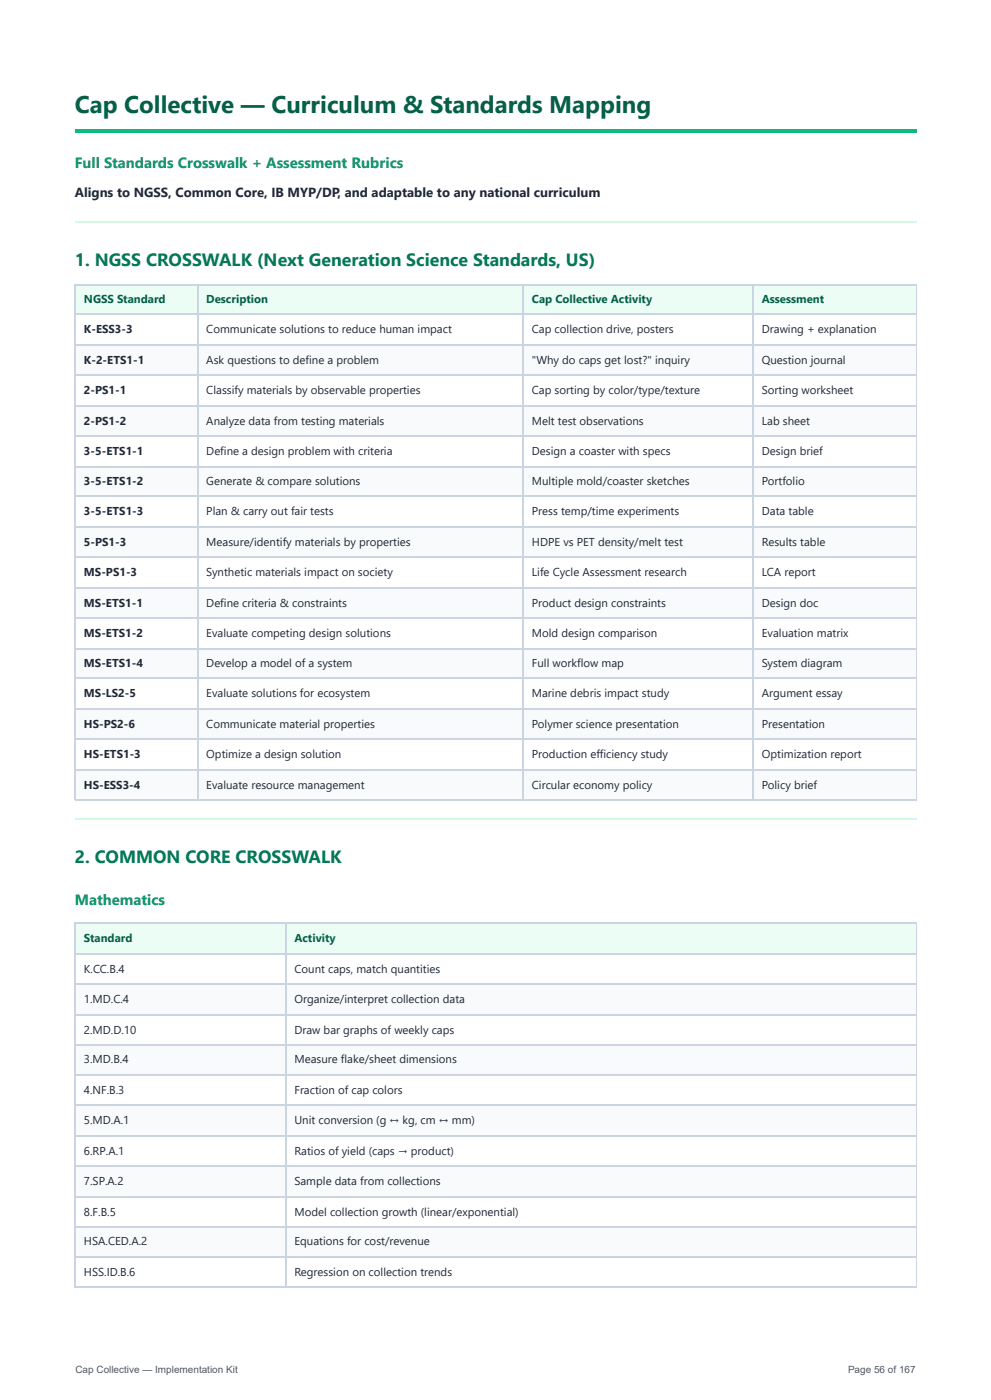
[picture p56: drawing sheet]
<svg xmlns="http://www.w3.org/2000/svg" width="210mm" height="297mm" viewBox="0 0 210 297" stroke-linecap="round" stroke-linejoin="round" font-family="sans-serif">
<defs><g id="words">
<text font-size="5.1" fill="#065f46" x="15.9" y="24.1">Cap Collective — Curriculum &amp; Standards Mapping</text>
<g font-size="3.8" fill="#047857">
<text x="15.9" y="56.4">1. NGSS CROSSWALK (Next Generation Science Standards, US)</text>
<text x="15.9" y="183.1">2. COMMON CORE CROSSWALK</text>
</g>
<g font-size="3.2" fill="#059669">
<text x="15.9" y="35.7">Full Standards Crosswalk + Assessment Rubrics</text>
<text x="15.9" y="192.1">Mathematics</text>
</g>
<text font-size="2.8" fill="#1f2937" x="15.9" y="41.8">Aligns to NGSS, Common Core, IB MYP/DP, and adaptable to any national curriculum</text>
<g font-size="2.4" fill="#065f46">
<text x="17.8" y="64.4">NGSS Standard</text>
<text x="43.8" y="64.4">Description</text>
<text x="112.8" y="64.4">Cap Collective Activity</text>
<text x="161.6" y="64.4">Assessment</text>
<text x="17.8" y="199.9">Standard</text>
<text x="62.5" y="199.9">Activity</text>
</g>
<g font-size="2.4" fill="#1f2937">
<text x="17.8" y="70.7">K-ESS3-3</text>
<text x="43.8" y="70.7">Communicate solutions to reduce human impact</text>
<text x="112.8" y="70.7">Cap collection drive, posters</text>
<text x="161.6" y="70.7">Drawing + explanation</text>
<text x="17.8" y="77.2">K-2-ETS1-1</text>
<text x="43.8" y="77.2">Ask questions to define a problem</text>
<text x="112.8" y="77.2">&quot;Why do caps get lost?&quot; inquiry</text>
<text x="161.6" y="77.2">Question journal</text>
<text x="17.8" y="83.6">2-PS1-1</text>
<text x="43.8" y="83.6">Classify materials by observable properties</text>
<text x="112.8" y="83.6">Cap sorting by color/type/texture</text>
<text x="161.6" y="83.6">Sorting worksheet</text>
<text x="17.8" y="90.1">2-PS1-2</text>
<text x="43.8" y="90.1">Analyze data from testing materials</text>
<text x="112.8" y="90.1">Melt test observations</text>
<text x="161.6" y="90.1">Lab sheet</text>
<text x="17.8" y="96.4">3-5-ETS1-1</text>
<text x="43.8" y="96.4">Define a design problem with criteria</text>
<text x="112.8" y="96.4">Design a coaster with specs</text>
<text x="161.6" y="96.4">Design brief</text>
<text x="17.8" y="103">3-5-ETS1-2</text>
<text x="43.8" y="103">Generate &amp; compare solutions</text>
<text x="112.8" y="103">Multiple mold/coaster sketches</text>
<text x="161.6" y="103">Portfolio</text>
<text x="17.8" y="109.3">3-5-ETS1-3</text>
<text x="43.8" y="109.3">Plan &amp; carry out fair tests</text>
<text x="112.8" y="109.3">Press temp/time experiments</text>
<text x="161.6" y="109.3">Data table</text>
<text x="17.8" y="115.9">5-PS1-3</text>
<text x="43.8" y="115.9">Measure/identify materials by properties</text>
<text x="112.8" y="115.9">HDPE vs PET density/melt test</text>
<text x="161.6" y="115.9">Results table</text>
<text x="17.8" y="122.2">MS-PS1-3</text>
<text x="43.8" y="122.2">Synthetic materials impact on society</text>
<text x="112.8" y="122.2">Life Cycle Assessment research</text>
<text x="161.6" y="122.2">LCA report</text>
<text x="17.8" y="128.7">MS-ETS1-1</text>
<text x="43.8" y="128.7">Define criteria &amp; constraints</text>
<text x="112.8" y="128.7">Product design constraints</text>
<text x="161.6" y="128.7">Design doc</text>
<text x="17.8" y="135">MS-ETS1-2</text>
<text x="43.8" y="135">Evaluate competing design solutions</text>
<text x="112.8" y="135">Mold design comparison</text>
<text x="161.6" y="135">Evaluation matrix</text>
<text x="17.8" y="141.6">MS-ETS1-4</text>
<text x="43.8" y="141.6">Develop a model of a system</text>
<text x="112.8" y="141.6">Full workflow map</text>
<text x="161.6" y="141.6">System diagram</text>
<text x="17.8" y="147.9">MS-LS2-5</text>
<text x="43.8" y="147.9">Evaluate solutions for ecosystem</text>
<text x="112.8" y="147.9">Marine debris impact study</text>
<text x="161.6" y="147.9">Argument essay</text>
<text x="17.8" y="154.5">HS-PS2-6</text>
<text x="43.8" y="154.5">Communicate material properties</text>
<text x="112.8" y="154.5">Polymer science presentation</text>
<text x="161.6" y="154.5">Presentation</text>
<text x="17.8" y="160.8">HS-ETS1-3</text>
<text x="43.8" y="160.8">Optimize a design solution</text>
<text x="112.8" y="160.8">Production efficiency study</text>
<text x="161.6" y="160.8">Optimization report</text>
<text x="17.8" y="167.3">HS-ESS3-4</text>
<text x="43.8" y="167.3">Evaluate resource management</text>
<text x="112.8" y="167.3">Circular economy policy</text>
<text x="161.6" y="167.3">Policy brief</text>
<text x="17.8" y="206.4">K.CC.B.4</text>
<text x="62.5" y="206.4">Count caps, match quantities</text>
<text x="17.8" y="212.7">1.MD.C.4</text>
<text x="62.5" y="212.7">Organize/interpret collection data</text>
<text x="17.8" y="219.3">2.MD.D.10</text>
<text x="62.5" y="219.3">Draw bar graphs of weekly caps</text>
<text x="17.8" y="225.6">3.MD.B.4</text>
<text x="62.5" y="225.6">Measure flake/sheet dimensions</text>
<text x="17.8" y="232.2">4.NF.B.3</text>
<text x="62.5" y="232.2">Fraction of cap colors</text>
<text x="17.8" y="238.5">5.MD.A.1</text>
<text x="62.5" y="238.5">Unit conversion (g ↔ kg, cm ↔ mm)</text>
<text x="17.8" y="245">6.RP.A.1</text>
<text x="62.5" y="245">Ratios of yield (caps → product)</text>
<text x="17.8" y="251.4">7.SP.A.2</text>
<text x="62.5" y="251.4">Sample data from collections</text>
<text x="17.8" y="257.9">8.F.B.5</text>
<text x="62.5" y="257.9">Model collection growth (linear/exponential)</text>
<text x="17.8" y="264.2">HSA.CED.A.2</text>
<text x="62.5" y="264.2">Equations for cost/revenue</text>
<text x="17.8" y="270.8">HSS.ID.B.6</text>
<text x="62.5" y="270.8">Regression on collection trends</text>
</g>
<g font-size="2.1" fill="#505864">
<text x="16" y="291.3">Cap Collective — Implementation Kit</text>
<text x="179.9" y="291.3">Page 56 of 167</text>
</g>
</g></defs>
<path d="M15.9 27.5h178.5v.7h-178.5z" fill="#10b981"/>
<path d="M15.9 47h178.5" fill="none" stroke="#d1fae5" stroke-width=".24"/>
<g fill="#ecfdf5">
<path d="M16.1 60.2h25.8v6.6h-25.8z"/>
<path d="M41.9 60.2h69.2v6.6h-69.2z"/>
<path d="M111.1 60.2h48.8v6.6h-48.8z"/>
<path d="M159.9 60.2h34.5v6.6h-34.5z"/>
</g>
<g fill="#f8fafc">
<path d="M16.1 73.1h25.8v6.6h-25.8z"/>
<path d="M41.9 73.1h69.2v6.6h-69.2z"/>
<path d="M111.1 73.1h48.8v6.6h-48.8z"/>
<path d="M159.9 73.1h34.5v6.6h-34.5z"/>
<path d="M16.1 86h25.8v6.5h-25.8z"/>
<path d="M41.9 86h69.2v6.5h-69.2z"/>
<path d="M111.1 86h48.8v6.5h-48.8z"/>
<path d="M159.9 86h34.5v6.5h-34.5z"/>
<path d="M16.1 98.9h25.8v6.5h-25.8z"/>
<path d="M41.9 98.9h69.2v6.5h-69.2z"/>
<path d="M111.1 98.9h48.8v6.5h-48.8z"/>
<path d="M159.9 98.9h34.5v6.5h-34.5z"/>
<path d="M16.1 111.7h25.8v6.6h-25.8z"/>
<path d="M41.9 111.7h69.2v6.6h-69.2z"/>
<path d="M111.1 111.7h48.8v6.6h-48.8z"/>
<path d="M159.9 111.7h34.5v6.6h-34.5z"/>
<path d="M16.1 124.6h25.8v6.5h-25.8z"/>
<path d="M41.9 124.6h69.2v6.5h-69.2z"/>
<path d="M111.1 124.6h48.8v6.5h-48.8z"/>
<path d="M159.9 124.6h34.5v6.5h-34.5z"/>
<path d="M16.1 137.5h25.8v6.5h-25.8z"/>
<path d="M41.9 137.5h69.2v6.5h-69.2z"/>
<path d="M111.1 137.5h48.8v6.5h-48.8z"/>
<path d="M159.9 137.5h34.5v6.5h-34.5z"/>
<path d="M16.1 150.3h25.8v6.6h-25.8z"/>
<path d="M41.9 150.3h69.2v6.6h-69.2z"/>
<path d="M111.1 150.3h48.8v6.6h-48.8z"/>
<path d="M159.9 150.3h34.5v6.6h-34.5z"/>
<path d="M16.1 163.2h25.8v6.6h-25.8z"/>
<path d="M41.9 163.2h69.2v6.6h-69.2z"/>
<path d="M111.1 163.2h48.8v6.6h-48.8z"/>
<path d="M159.9 163.2h34.5v6.6h-34.5z"/>
</g>
<g fill="none" stroke="#cbd5e1" stroke-width=".24">
<path d="M15.9 60.4h178.5M15.9 66.7h178.5M15.9 73.2h178.5M15.9 79.5h178.5M16 60.2v109.6M42 60.2v109.6M110.9 60.2v109.6M159.8 60.2v109.6M15.9 86.1h178.5M15.9 92.4h178.5M15.9 99h178.5M15.9 105.3h178.5"/>
<path d="M15.9 111.8h178.5M15.9 118.2h178.5M15.9 124.7h178.5M15.9 131h178.5M15.9 137.6h178.5M15.9 143.9h178.5M15.9 150.5h178.5M15.9 156.8h178.5M15.9 163.3h178.5M15.9 169.6h178.5"/>
</g>
<path d="M194.4 60.2v109.6" fill="none" stroke="#cbd5e1" stroke-width=".21"/>
<path d="M15.9 173.8h178.5" fill="none" stroke="#d1fae5" stroke-width=".24"/>
<g fill="#ecfdf5">
<path d="M16.1 196h44.5v6.3h-44.5z"/>
<path d="M60.6 196h133.8v6.3h-133.8z"/>
</g>
<g fill="#f8fafc">
<path d="M16.1 208.9h44.5v6.3h-44.5z"/>
<path d="M60.6 208.9h133.8v6.3h-133.8z"/>
<path d="M16.1 221.7h44.5v6.3h-44.5z"/>
<path d="M60.6 221.7h133.8v6.3h-133.8z"/>
<path d="M16.1 234.6h44.5v6.3h-44.5z"/>
<path d="M60.6 234.6h133.8v6.3h-133.8z"/>
<path d="M16.1 247.5h44.5v6.3h-44.5z"/>
<path d="M60.6 247.5h133.8v6.3h-133.8z"/>
<path d="M16.1 260.3h44.5v6.3h-44.5z"/>
<path d="M60.6 260.3h133.8v6.3h-133.8z"/>
</g>
<g fill="none" stroke="#cbd5e1" stroke-width=".24">
<path d="M15.9 195.9h178.5M16 195.7v77.5M60.7 195.7v77.5M15.9 202.4h178.5M15.9 208.7h178.5M15.9 215.3h178.5M15.9 221.6h178.5M15.9 228.2h178.5M15.9 234.5h178.5M15.9 241h178.5M15.9 247.3h178.5M15.9 253.9h178.5"/>
<path d="M15.9 260.2h178.5M15.9 266.8h178.5M15.9 273.1h178.5"/>
</g>
<path d="M194.4 195.7v77.5" fill="none" stroke="#cbd5e1" stroke-width=".21"/>
<use href="#words"/>
</svg>
